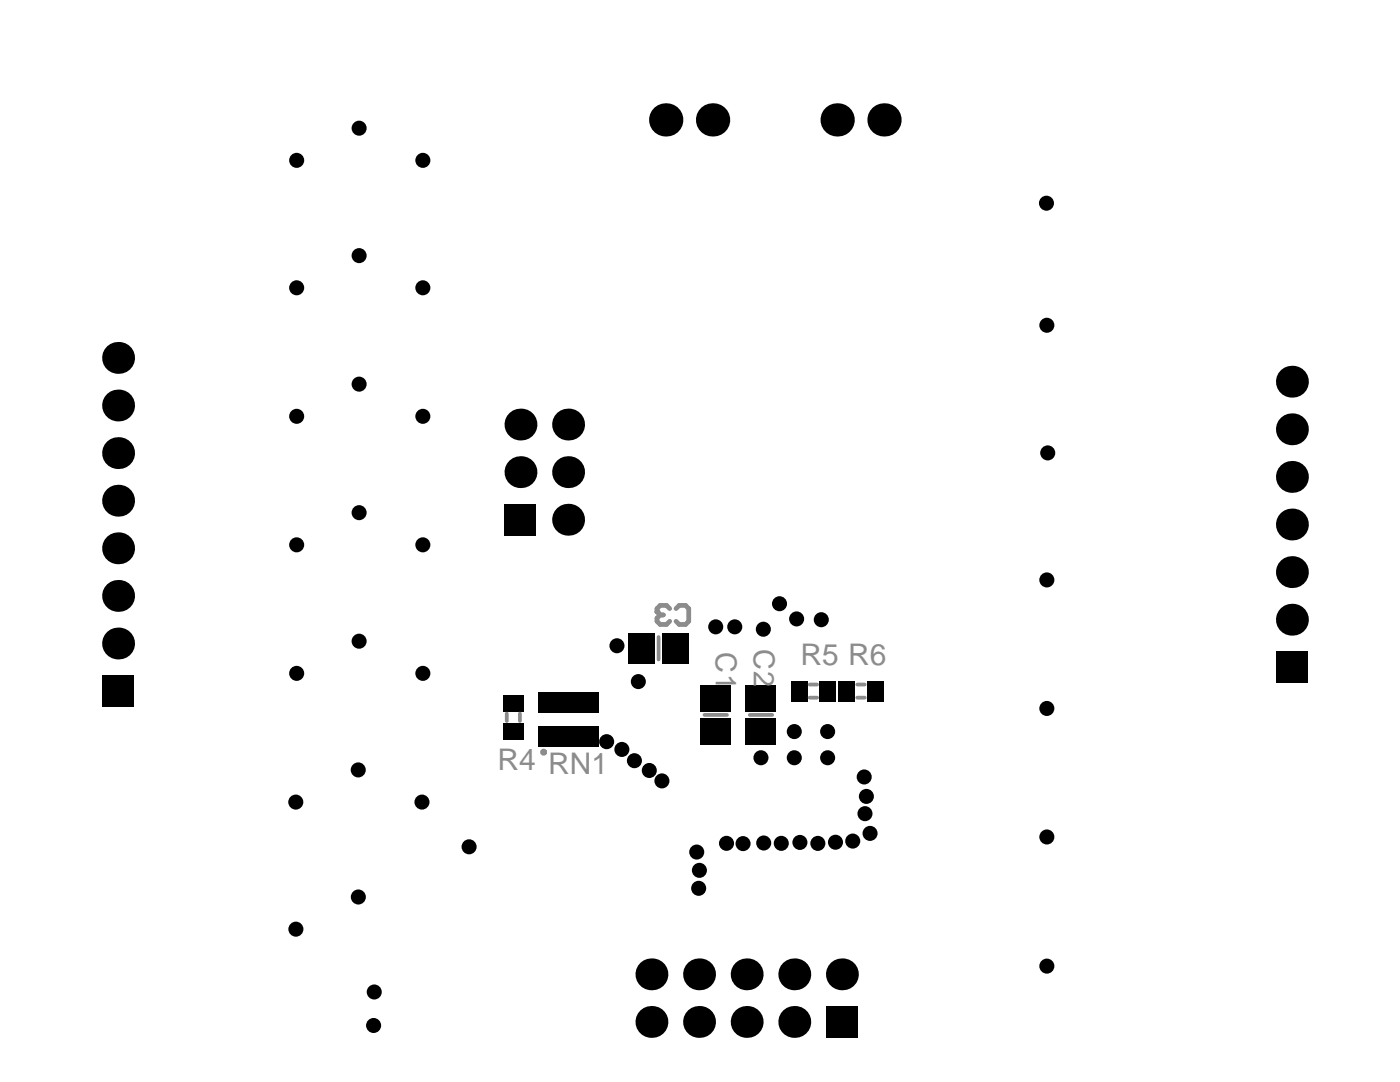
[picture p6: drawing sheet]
<svg xmlns="http://www.w3.org/2000/svg" width="279mm" height="216mm" viewBox="0 0 279 216" stroke-linecap="round" stroke-linejoin="round" font-family="sans-serif">
<defs><g id="words">
<g font-size="6" fill="#8c8c8c">
<text x="159.8" y="132.8">R5 R6</text>
<text x="99.3" y="153.6">R4 RN1</text>
</g>
<g font-size="5.8" fill="#8c8c8c">
<text x="142.8" y="130.1" transform="rotate(90 142.8 130.1)">C1</text>
<text x="150.4" y="129.5" transform="rotate(90 150.4 129.5)">C2</text>
</g>
</g></defs>
<g fill="#000">
<circle cx="59.2" cy="32" r="1.5"/>
<circle cx="71.7" cy="25.6" r="1.5"/>
<circle cx="84.4" cy="32" r="1.5"/>
<circle cx="132.9" cy="23.9" r="3.3"/>
<circle cx="142.2" cy="23.9" r="3.3"/>
<circle cx="167.1" cy="23.9" r="3.3"/>
<circle cx="176.4" cy="23.9" r="3.3"/>
<circle cx="59.2" cy="57.4" r="1.5"/>
<circle cx="71.7" cy="51" r="1.5"/>
<circle cx="84.4" cy="57.4" r="1.5"/>
<circle cx="208.8" cy="40.5" r="1.5"/>
<circle cx="23.6" cy="71.4" r="3.2"/>
<circle cx="71.7" cy="76.7" r="1.5"/>
<circle cx="208.9" cy="64.9" r="1.5"/>
<circle cx="257.8" cy="76.2" r="3.2"/>
<circle cx="23.6" cy="90.4" r="3.2"/>
<circle cx="23.6" cy="80.9" r="3.2"/>
<circle cx="23.6" cy="99.9" r="3.2"/>
<circle cx="59.2" cy="83.1" r="1.5"/>
<circle cx="84.4" cy="83.1" r="1.5"/>
<circle cx="103.9" cy="84.7" r="3.2"/>
<circle cx="103.9" cy="94.2" r="3.2"/>
<circle cx="113.4" cy="94.2" r="3.2"/>
<circle cx="113.4" cy="84.7" r="3.2"/>
<circle cx="209.1" cy="90.4" r="1.5"/>
<circle cx="257.8" cy="95.2" r="3.2"/>
<circle cx="257.8" cy="85.7" r="3.2"/>
<circle cx="23.6" cy="109.4" r="3.2"/>
<circle cx="23.6" cy="118.9" r="3.2"/>
<circle cx="59.2" cy="108.7" r="1.5"/>
<circle cx="71.7" cy="102.3" r="1.5"/>
<circle cx="84.4" cy="108.7" r="1.5"/>
<circle cx="113.4" cy="103.7" r="3.2"/>
<circle cx="208.9" cy="115.7" r="1.5"/>
<circle cx="257.8" cy="114.2" r="3.2"/>
<circle cx="257.8" cy="104.7" r="3.2"/>
<circle cx="23.6" cy="128.4" r="3.2"/>
<circle cx="59.2" cy="134.4" r="1.5"/>
<circle cx="71.7" cy="127.9" r="1.5"/>
<circle cx="84.4" cy="134.4" r="1.5"/>
<circle cx="123.1" cy="128.9" r="1.5"/>
<circle cx="127.4" cy="136" r="1.5"/>
<circle cx="142.8" cy="125.1" r="1.5"/>
<circle cx="146.6" cy="125.1" r="1.5"/>
<circle cx="152.3" cy="125.6" r="1.5"/>
<circle cx="155.6" cy="120.5" r="1.5"/>
<circle cx="159" cy="123.5" r="1.5"/>
<circle cx="163.9" cy="123.7" r="1.5"/>
<circle cx="257.8" cy="123.7" r="3.2"/>
<circle cx="71.5" cy="153.6" r="1.5"/>
<circle cx="121.1" cy="148" r="1.5"/>
<circle cx="124.1" cy="149.5" r="1.5"/>
<circle cx="126.6" cy="151.8" r="1.5"/>
<circle cx="129.6" cy="153.7" r="1.5"/>
<circle cx="132.1" cy="155.8" r="1.5"/>
<circle cx="151.9" cy="151.2" r="1.5"/>
<circle cx="158.5" cy="146" r="1.5"/>
<circle cx="158.5" cy="151.2" r="1.5"/>
<circle cx="165.2" cy="146" r="1.5"/>
<circle cx="165.2" cy="151.2" r="1.5"/>
<circle cx="172.5" cy="155" r="1.5"/>
<circle cx="172.9" cy="158.9" r="1.5"/>
<circle cx="208.9" cy="141.4" r="1.5"/>
<circle cx="59" cy="160" r="1.5"/>
<circle cx="71.5" cy="179" r="1.5"/>
<circle cx="84.2" cy="160" r="1.5"/>
<circle cx="93.6" cy="169" r="1.5"/>
<circle cx="139" cy="170" r="1.5"/>
<circle cx="139.4" cy="177.3" r="1.5"/>
<circle cx="139.6" cy="173.7" r="1.5"/>
<circle cx="145" cy="168.3" r="1.5"/>
<circle cx="148.3" cy="168.3" r="1.5"/>
<circle cx="152.4" cy="168.2" r="1.5"/>
<circle cx="155.9" cy="168.3" r="1.5"/>
<circle cx="159.6" cy="168.1" r="1.5"/>
<circle cx="163.2" cy="168.3" r="1.5"/>
<circle cx="166.7" cy="168.1" r="1.5"/>
<circle cx="170.2" cy="167.8" r="1.5"/>
<circle cx="172.6" cy="162.4" r="1.5"/>
<circle cx="173.6" cy="166.3" r="1.5"/>
<circle cx="208.9" cy="167" r="1.5"/>
<circle cx="59.1" cy="185.4" r="1.5"/>
<circle cx="74.7" cy="197.9" r="1.5"/>
<circle cx="130" cy="194.4" r="3.2"/>
<circle cx="139.5" cy="194.4" r="3.2"/>
<circle cx="149" cy="194.4" r="3.2"/>
<circle cx="158.5" cy="194.4" r="3.2"/>
<circle cx="168" cy="194.4" r="3.2"/>
<circle cx="208.9" cy="192.8" r="1.5"/>
<circle cx="74.6" cy="204.6" r="1.5"/>
<circle cx="130" cy="203.9" r="3.2"/>
<circle cx="139.5" cy="203.9" r="3.2"/>
<circle cx="149" cy="203.9" r="3.2"/>
<circle cx="158.5" cy="203.9" r="3.2"/>
</g>
<g fill="#000">
<path d="M100.7 100.5h6.4v6.4h-6.4z" fill-rule="evenodd"/>
<path d="M125.4 126.4h5.3v6h-5.3z" fill-rule="evenodd"/>
<path d="M132.2 126.4h5.2v6h-5.2z" fill-rule="evenodd"/>
<path d="M157.8 135.8h3.4v4.2h-3.4z" fill-rule="evenodd"/>
<path d="M163.4 135.8h3.4v4.2h-3.4z" fill-rule="evenodd"/>
<path d="M167.3 135.8h3.4v4.2h-3.4z" fill-rule="evenodd"/>
<path d="M172.9 135.8h3.4v4.2h-3.4z" fill-rule="evenodd"/>
<path d="M254.6 130h6.4v6.3h-6.4z" fill-rule="evenodd"/>
<path d="M20.4 134.7h6.4v6.4h-6.4z" fill-rule="evenodd"/>
<path d="M100.4 144.2h4.1v3.4h-4.1z" fill-rule="evenodd"/>
<path d="M100.4 138.6h4.1v3.4h-4.1z" fill-rule="evenodd"/>
<path d="M107.4 144.9h3v4.1h-3z" fill-rule="evenodd"/>
<path d="M107.4 138.2h3v4.1h-3z" fill-rule="evenodd"/>
<path d="M110.4 144.9h3v4.1h-3z" fill-rule="evenodd"/>
<path d="M110.4 138.2h3v4.1h-3z" fill-rule="evenodd"/>
<path d="M113.4 144.9h3v4.1h-3z" fill-rule="evenodd"/>
<path d="M113.4 138.2h3v4.1h-3z" fill-rule="evenodd"/>
<path d="M116.4 144.9h3v4.1h-3z" fill-rule="evenodd"/>
<path d="M116.4 138.2h3v4.1h-3z" fill-rule="evenodd"/>
<path d="M139.8 136.7h6v5.2h-6z" fill-rule="evenodd"/>
<path d="M139.8 143.4h6v5.2h-6z" fill-rule="evenodd"/>
<path d="M148.9 136.7h6v5.2h-6z" fill-rule="evenodd"/>
<path d="M148.9 143.4h6v5.2h-6z" fill-rule="evenodd"/>
<path d="M164.8 200.7h6.4v6.4h-6.4z" fill-rule="evenodd"/>
</g>
<path d="M131.4 127.1v4.5M161.6 136.6h1.5M161.6 139.2h1.5M171.1 136.6h1.5M171.1 139.2h1.5M101.1 142.4v1.5M103.8 142.4v1.5M140.6 142.7h4.5M149.6 142.7h4.5" fill="none" stroke="#8c8c8c" stroke-width=".75"/>
<path d="M133.7 121.4l-.7-.6h-1.2l-.7 .6v.7M134.9 121.4l.7-.6h1.2l.7 .6v2.6l-.7 .6h-1.2l-.7-.6" fill="none" stroke="#8c8c8c" stroke-width=".95"/>
<circle cx="131.1" cy="122.1" r=".47" fill="#8c8c8c"/>
<g fill="none" stroke="#8c8c8c" stroke-width=".95">
<path d="M131.1 122.1l.7 .6M131.8 122.7h.6M131.8 122.7l-.7 .6v.7l.7 .6h1.2l.7-.6"/>
<circle cx="108.5" cy="150.1" r=".21"/>
</g>
<g fill="#000">
<path d="M125.8 126.7h4.5v5.3h-4.5z" fill-rule="evenodd"/>
<path d="M132.6 126.7h4.4v5.3h-4.4z" fill-rule="evenodd"/>
<path d="M158.2 136.2h2.6v3.4h-2.6z" fill-rule="evenodd"/>
<path d="M163.8 136.2h2.6v3.4h-2.6z" fill-rule="evenodd"/>
<path d="M167.7 136.2h2.6v3.4h-2.6z" fill-rule="evenodd"/>
<path d="M173.3 136.2h2.6v3.4h-2.6z" fill-rule="evenodd"/>
<path d="M100.8 144.6h3.3v2.6h-3.3z" fill-rule="evenodd"/>
<path d="M100.8 139h3.3v2.6h-3.3z" fill-rule="evenodd"/>
<path d="M107.8 145.3h2.2v3.3h-2.2z" fill-rule="evenodd"/>
<path d="M107.8 138.6h2.2v3.3h-2.2z" fill-rule="evenodd"/>
<path d="M110.8 145.3h2.2v3.3h-2.2z" fill-rule="evenodd"/>
<path d="M110.8 138.6h2.2v3.3h-2.2z" fill-rule="evenodd"/>
<path d="M113.8 145.3h2.2v3.3h-2.2z" fill-rule="evenodd"/>
<path d="M113.8 138.6h2.2v3.3h-2.2z" fill-rule="evenodd"/>
<path d="M116.7 145.3h2.3v3.3h-2.3z" fill-rule="evenodd"/>
<path d="M116.7 138.6h2.3v3.3h-2.3z" fill-rule="evenodd"/>
<path d="M140.2 137h5.3v4.5h-5.3z" fill-rule="evenodd"/>
<path d="M140.2 143.8h5.3v4.5h-5.3z" fill-rule="evenodd"/>
<path d="M149.2 137h5.3v4.5h-5.3z" fill-rule="evenodd"/>
<path d="M149.2 143.8h5.3v4.5h-5.3z" fill-rule="evenodd"/>
</g>
<use href="#words"/>
</svg>
